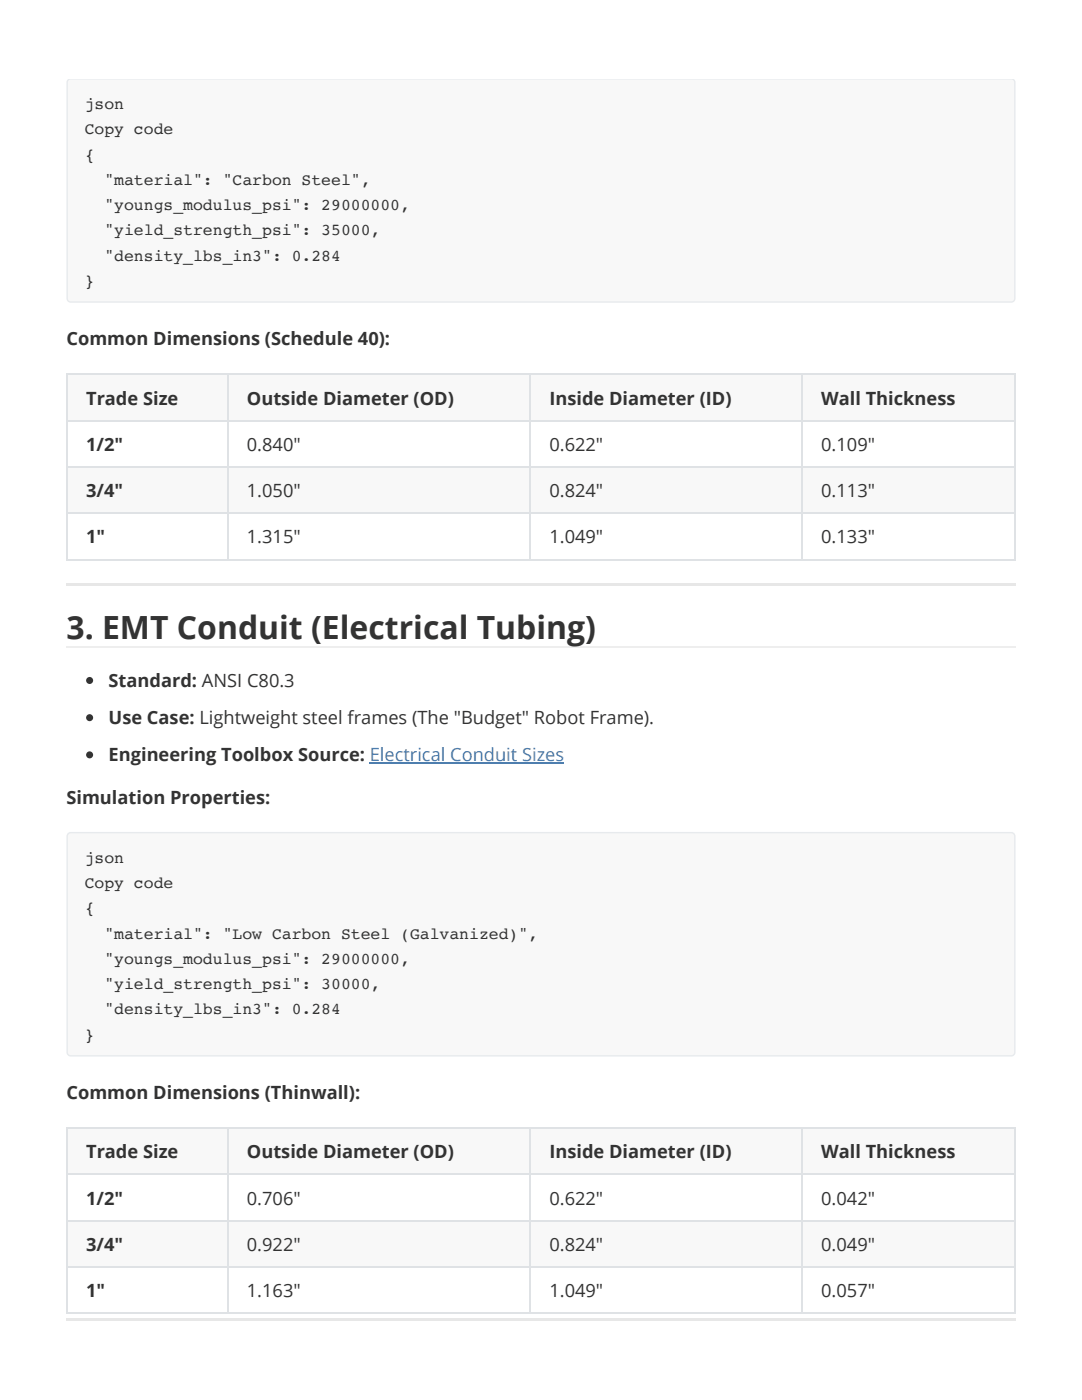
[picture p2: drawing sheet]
<svg xmlns="http://www.w3.org/2000/svg" width="216mm" height="279mm" viewBox="0 0 216 279" stroke-linecap="round" stroke-linejoin="round" font-family="sans-serif">
<defs><g id="words">
<text font-size="6.4" fill="#333" x="13.3" y="127.5">3. EMT Conduit (Electrical Tubing)</text>
<g font-size="3.6" fill="#333">
<text x="13.3" y="68.8">Common Dimensions (Schedule 40):</text>
<text x="17.2" y="80.7">Trade Size</text>
<text x="49.3" y="80.7">Outside Diameter (OD)</text>
<text x="109.6" y="80.7">Inside Diameter (ID)</text>
<text x="163.9" y="80.7">Wall Thickness</text>
<text x="17.2" y="90">1/2&quot;</text>
<text x="49.3" y="90">0.840&quot;</text>
<text x="109.6" y="90">0.622&quot;</text>
<text x="163.9" y="90">0.109&quot;</text>
<text x="17.2" y="99.2">3/4&quot;</text>
<text x="49.3" y="99.2">1.050&quot;</text>
<text x="109.6" y="99.2">0.824&quot;</text>
<text x="163.9" y="99.2">0.113&quot;</text>
<text x="17.2" y="108.5">1&quot;</text>
<text x="49.3" y="108.5">1.315&quot;</text>
<text x="109.6" y="108.5">1.049&quot;</text>
<text x="163.9" y="108.5">0.133&quot;</text>
<text x="21.7" y="137">Standard: ANSI C80.3</text>
<text x="21.7" y="144.5">Use Case: Lightweight steel frames (The &quot;Budget&quot; Robot Frame).</text>
<text x="21.7" y="151.9">Engineering Toolbox Source: Electrical Conduit Sizes</text>
<text x="13.3" y="160.4">Simulation Properties:</text>
<text x="13.3" y="219.3">Common Dimensions (Thinwall):</text>
<text x="17.2" y="231.2">Trade Size</text>
<text x="49.3" y="231.2">Outside Diameter (OD)</text>
<text x="109.6" y="231.2">Inside Diameter (ID)</text>
<text x="163.9" y="231.2">Wall Thickness</text>
<text x="17.2" y="240.4">1/2&quot;</text>
<text x="49.3" y="240.4">0.706&quot;</text>
<text x="109.6" y="240.4">0.622&quot;</text>
<text x="163.9" y="240.4">0.042&quot;</text>
<text x="17.2" y="249.7">3/4&quot;</text>
<text x="49.3" y="249.7">0.922&quot;</text>
<text x="109.6" y="249.7">0.824&quot;</text>
<text x="163.9" y="249.7">0.049&quot;</text>
<text x="17.2" y="258.9">1&quot;</text>
<text x="49.3" y="258.9">1.163&quot;</text>
<text x="109.6" y="258.9">1.049&quot;</text>
<text x="163.9" y="258.9">0.057&quot;</text>
</g>
<g font-size="3.3" fill="#333">
<text x="16.9" y="21.8">json</text>
<text x="16.9" y="26.8">Copy code</text>
<text x="16.9" y="31.8">{</text>
<text x="20.8" y="36.9">&quot;material&quot;: &quot;Carbon Steel&quot;,</text>
<text x="20.8" y="41.9">&quot;youngs_modulus_psi&quot;: 29000000,</text>
<text x="20.8" y="47">&quot;yield_strength_psi&quot;: 35000,</text>
<text x="20.8" y="52">&quot;density_lbs_in3&quot;: 0.284</text>
<text x="16.9" y="57.1">}</text>
<text x="16.9" y="172.2">json</text>
<text x="16.9" y="177.2">Copy code</text>
<text x="16.9" y="182.3">{</text>
<text x="20.8" y="187.3">&quot;material&quot;: &quot;Low Carbon Steel (Galvanized)&quot;,</text>
<text x="20.8" y="192.4">&quot;youngs_modulus_psi&quot;: 29000000,</text>
<text x="20.8" y="197.4">&quot;yield_strength_psi&quot;: 30000,</text>
<text x="20.8" y="202.5">&quot;density_lbs_in3&quot;: 0.284</text>
<text x="16.9" y="207.5">}</text>
</g>
</g></defs>
<g fill="#f8f8f8">
<path d="M13.4 74.7h32.1v9.3h-32.1z"/>
<path d="M45.5 74.7h60.3v9.3h-60.3z"/>
<path d="M105.8 74.7h54.3v9.3h-54.3z"/>
<path d="M160.1 74.7h42.4v9.3h-42.4z"/>
<path d="M13.4 93.2h32.1v9.2h-32.1z"/>
<path d="M45.5 93.2h60.3v9.2h-60.3z"/>
<path d="M105.8 93.2h54.3v9.2h-54.3z"/>
<path d="M160.1 93.2h42.4v9.2h-42.4z"/>
</g>
<path d="M13.3 74.7h189.3M13.4 74.6v37.2M45.5 74.6v37.2M105.8 74.6v37.2M160.1 74.6v37.2M202.5 74.6v37.2M13.3 93.2h189.3M13.3 84h189.3M13.3 102.4h189.3M13.3 111.7h189.3" fill="none" stroke="#dfe2e5" stroke-width=".28"/>
<path d="M13.3 116.3h189.3v.6h-189.3z" fill="#e7e7e7"/>
<g fill="#f8f8f8">
<path d="M13.4 225.1h32.1v9.3h-32.1z"/>
<path d="M45.5 225.1h60.3v9.3h-60.3z"/>
<path d="M105.8 225.1h54.3v9.3h-54.3z"/>
<path d="M160.1 225.1h42.4v9.3h-42.4z"/>
<path d="M13.4 243.6h32.1v9.3h-32.1z"/>
<path d="M45.5 243.6h60.3v9.3h-60.3z"/>
<path d="M105.8 243.6h54.3v9.3h-54.3z"/>
<path d="M160.1 243.6h42.4v9.3h-42.4z"/>
</g>
<path d="M13.3 234.4h189.3M13.3 225.1h189.3M13.4 225v37.3M45.5 225v37.3M105.8 225v37.3M160.1 225v37.3M202.5 225v37.3M13.3 252.9h189.3M13.3 243.6h189.3M13.3 262.1h189.3" fill="none" stroke="#dfe2e5" stroke-width=".28"/>
<path d="M13.3 263h189.3v.5h-189.3z" fill="#e7e7e7"/>
<path d="M13.5 15.8h188.9l.2 .6v43.2a.84 .84 0 0 1-.8 .8h-187.7a.84 .84 0 0 1-.8-.8v-43.2zM14 16.6l.5-.3h186.9l.5 .3v.3v42.3l-.2 .4-.3 .1h-186.9l-.3-.1-.2-.4z" fill-rule="evenodd" fill="#e7eaed"/>
<path d="M13.8 16l188-.1 .3 .1 .3 .4v43.2l-.3 .5h-.3h-187.7h-.3l-.3-.5v-43.2z" fill-rule="evenodd" fill="#f8f8f8"/>
<path d="M14.7 18.1h186.5v40.4h-186.5z" fill="#f8f8f8"/>
<path d="M13.3 129.1h189.3" fill="none" stroke="#eee" stroke-width=".28"/>
<g fill="#333">
<circle cx="17.9" cy="135.8" r=".7"/>
<circle cx="17.9" cy="143.2" r=".7"/>
<circle cx="17.9" cy="150.7" r=".7"/>
</g>
<path d="M73.8 152.3h38.8" fill="none" stroke="#4183c4" stroke-width=".28"/>
<path d="M13.5 166.3l.6-.3h187.7a.84 .84 0 0 1 .8 .9v43.1a.84 .84 0 0 1-.8 .9h-187.7a.84 .84 0 0 1-.8-.9v-43.1zM14 167l.5-.3h186.9l.5 .3v.3v42.3v.3l-.5 .3h-186.9l-.5-.3v-.3z" fill-rule="evenodd" fill="#e7eaed"/>
<path d="M13.8 166.4l188-.1 .3 .1 .3 .5v43.1l-.3 .5-.3 .1h-187.7l-.3-.1-.3-.5v-43.1z" fill-rule="evenodd" fill="#f8f8f8"/>
<g fill="#f8f8f8">
<path d="M14.7 168.6h186.5v40.3h-186.5z"/>
<path d="M14.7 18.1h186.5v40.4h-186.5z"/>
</g>
<use href="#words"/>
</svg>
